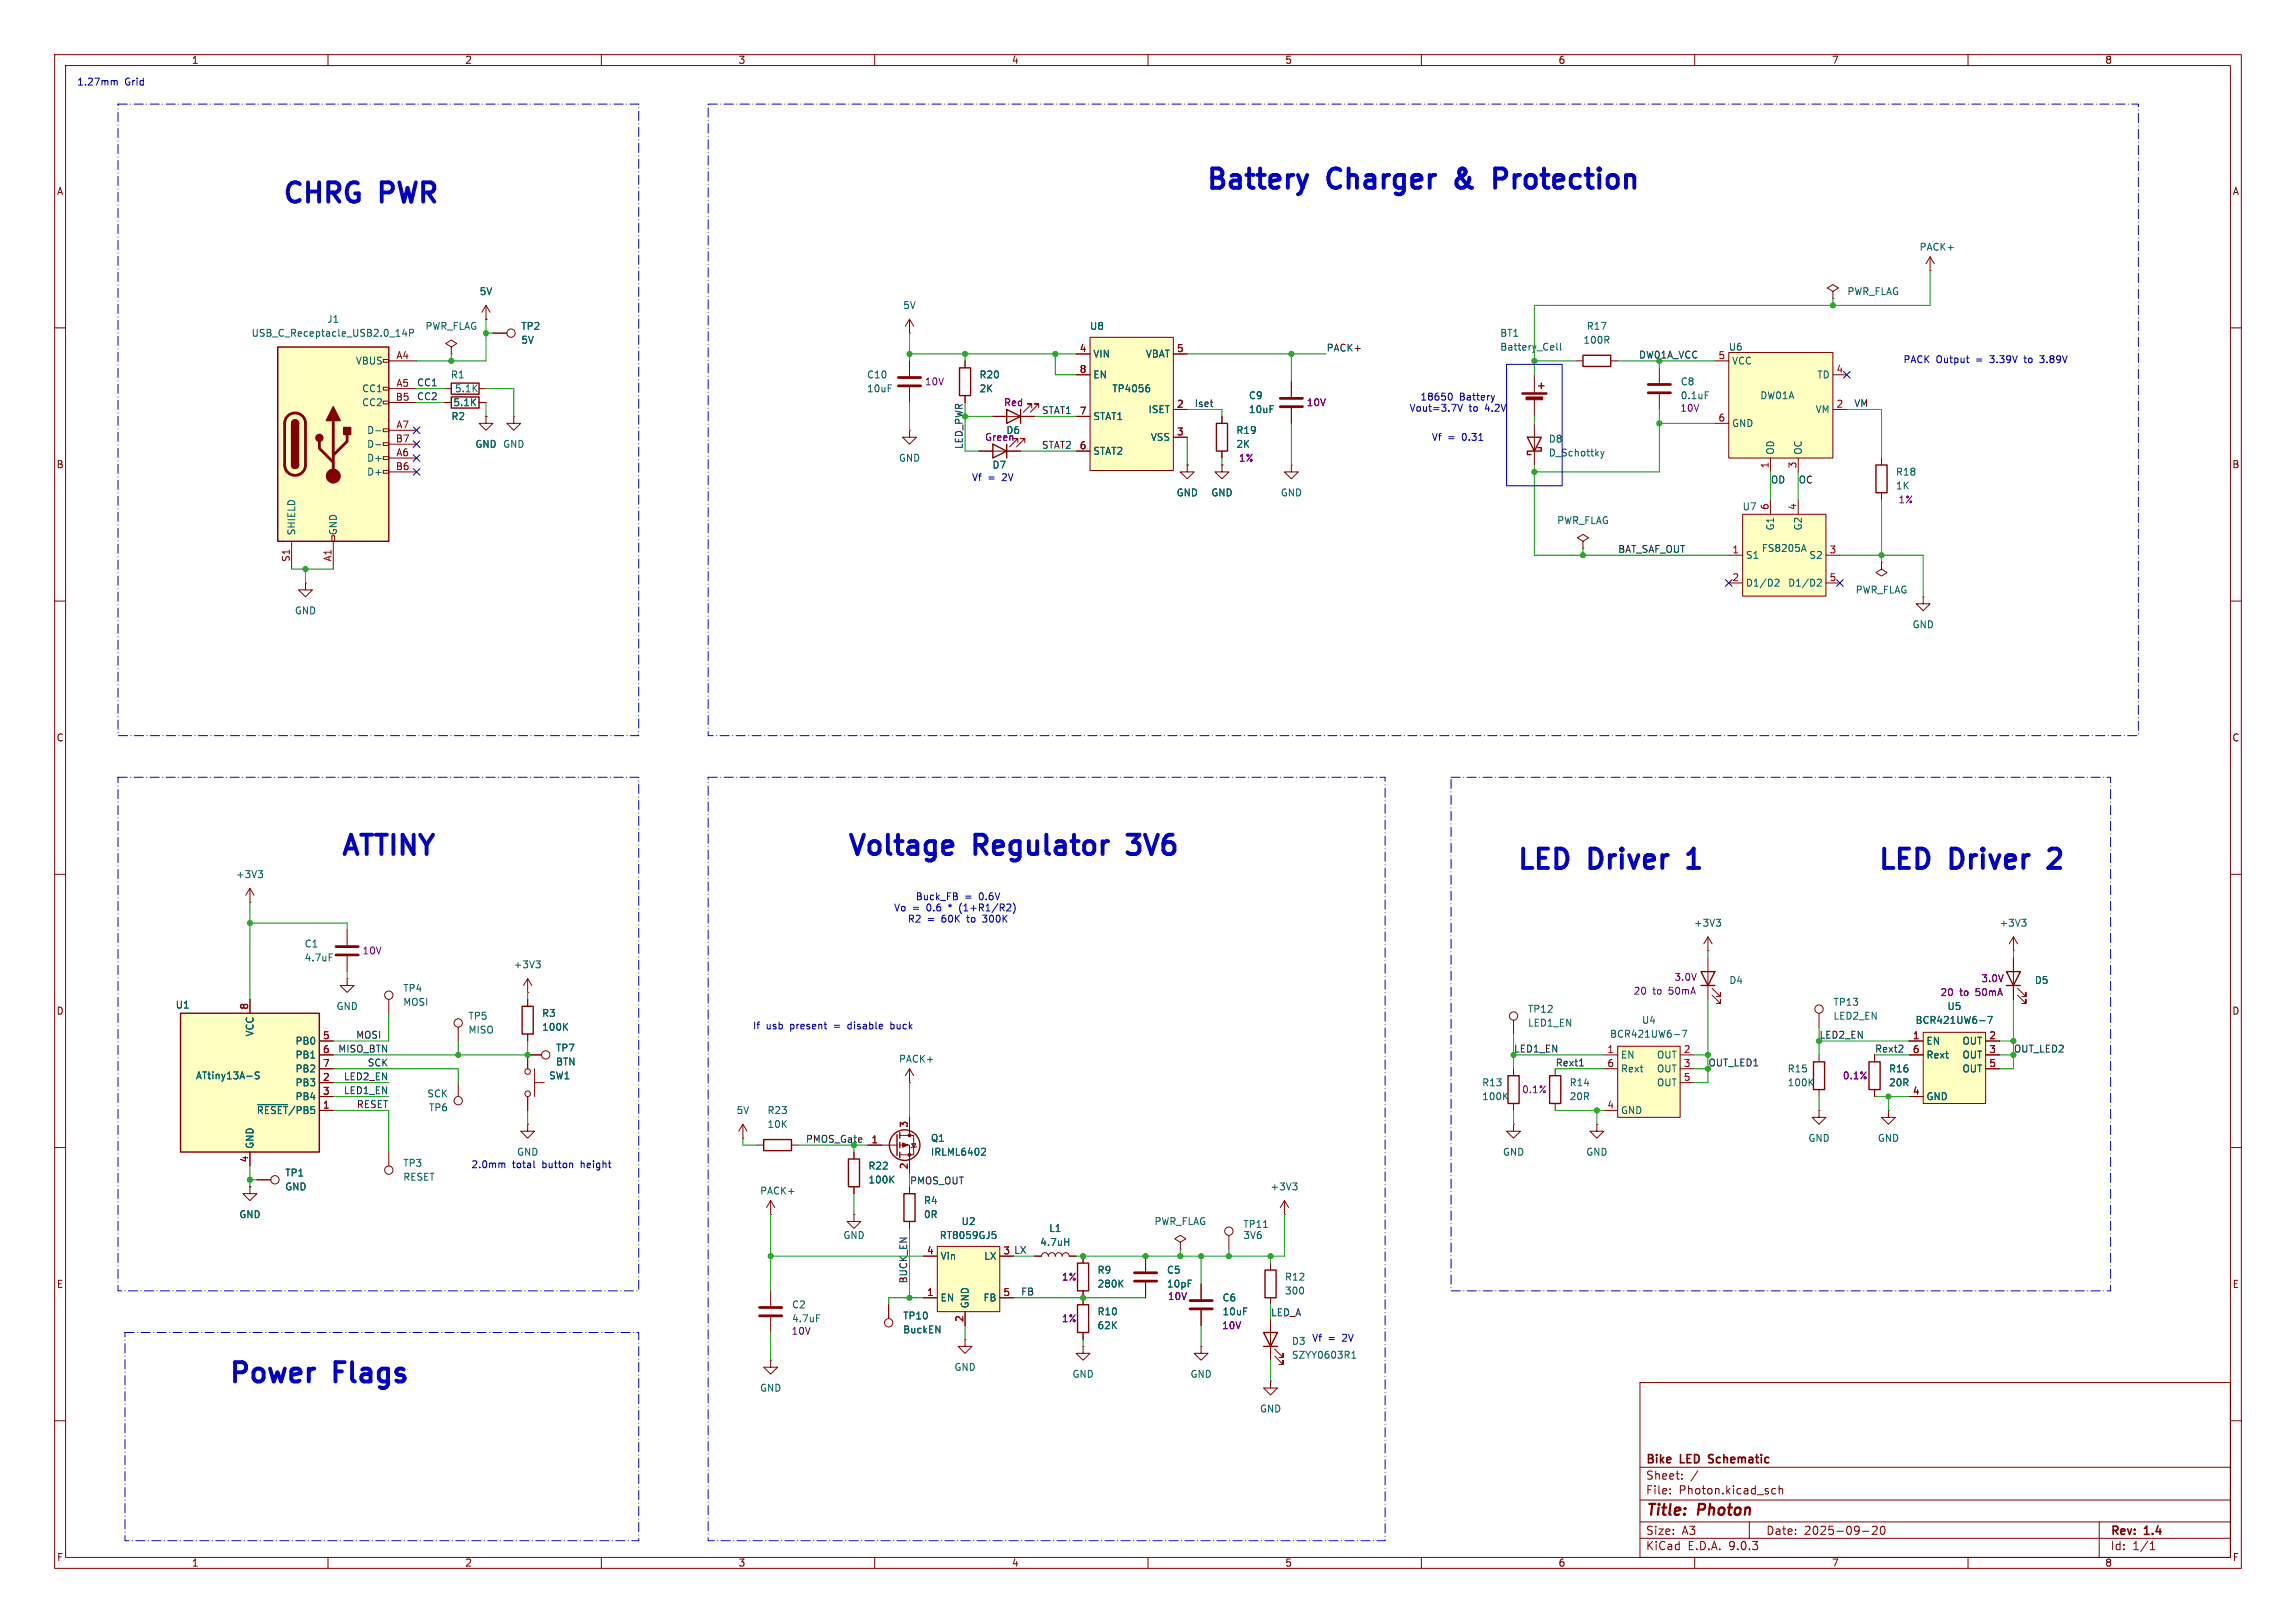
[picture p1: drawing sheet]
<svg xmlns="http://www.w3.org/2000/svg" width="420mm" height="297mm" viewBox="0 0 420 297" stroke-linecap="round" stroke-linejoin="round" font-family="sans-serif">
<defs><g id="words">
<g font-size="4.9" fill="#0000c2">
<text x="220.2" y="35.6">Battery</text>
<text x="243" y="35.6">Charger</text>
<text x="267.7" y="35.6">&amp;</text>
<text x="276.2" y="35.6">Protection</text>
<text x="51.3" y="38.1">CHRG</text>
<text x="69.7" y="38.1">PWR</text>
<text x="62" y="157.5">ATTINY</text>
<text x="154.6" y="157.5">Voltage</text>
<text x="178.3" y="157.5">Regulator</text>
<text x="207.9" y="157.5">3V6</text>
<text x="277.1" y="160.1">LED</text>
<text x="290.8" y="160.1">Driver</text>
<text x="310.2" y="160.1">1</text>
<text x="343.1" y="160.1">LED</text>
<text x="356.8" y="160.1">Driver</text>
<text x="376.3" y="160.1">2</text>
<text x="41.4" y="254">Power</text>
<text x="61.2" y="254">Flags</text>
</g>
<g font-size="2.8" fill="#840000">
<text x="301" y="277.9">Title:</text>
<text x="310.6" y="277.9">Photon</text>
</g>
<g font-size="2.1" fill="#840000">
<text x="301" y="268.2">Bike</text>
<text x="307.4" y="268.2">LED</text>
<text x="313.3" y="268.2">Schematic</text>
<text x="301" y="273.7">File:</text>
<text x="301" y="271">Sheet:</text>
<text x="307.1" y="273.7">Photon.kicad_sch</text>
<text x="301" y="281.1">Size:</text>
<text x="307.6" y="281.1">A3</text>
<text x="323" y="281.1">Date:</text>
<text x="330" y="281.1">2025-09-20</text>
<text x="386" y="281.3">Rev:</text>
<text x="392.4" y="281.3">1.4</text>
<text x="301" y="283.9">KiCad</text>
<text x="308.7" y="283.9">E.D.A.</text>
<text x="316.3" y="283.9">9.0.3</text>
<text x="386" y="283.9">Id:</text>
<text x="390.1" y="283.9">1/1</text>
</g>
<g font-size="1.8" fill="#840000">
<text x="35" y="11.9">1</text>
<text x="85" y="11.9">2</text>
<text x="135" y="11.9">3</text>
<text x="185" y="11.9">4</text>
<text x="235" y="11.9">5</text>
<text x="285" y="11.9">6</text>
<text x="335" y="11.9">7</text>
<text x="385" y="11.9">8</text>
<text x="10.3" y="35.9">A</text>
<text x="408.3" y="35.9">A</text>
<text x="10.3" y="85.9">B</text>
<text x="408.2" y="85.9">B</text>
<text x="10.3" y="135.9">C</text>
<text x="408.2" y="135.9">C</text>
<text x="10.3" y="185.9">D</text>
<text x="408.2" y="185.9">D</text>
<text x="10.3" y="235.9">E</text>
<text x="408.3" y="235.9">E</text>
<text x="10.3" y="285.9">F</text>
<text x="35" y="286.9">1</text>
<text x="85" y="286.9">2</text>
<text x="135" y="286.9">3</text>
<text x="185" y="286.9">4</text>
<text x="235" y="286.9">5</text>
<text x="285" y="286.9">6</text>
<text x="335" y="286.9">7</text>
<text x="385" y="286.9">8</text>
<text x="408.3" y="285.9">F</text>
</g>
<g font-size="1.8" fill="#0000c2">
<text x="14" y="15.9">1.27mm</text>
<text x="22.8" y="15.9">Grid</text>
<text x="348.1" y="66.7">PACK</text>
<text x="354.2" y="66.7">Output</text>
<text x="361.6" y="66.7">=</text>
<text x="364.3" y="66.7">3.39V</text>
<text x="370.8" y="66.7">to</text>
<text x="373.8" y="66.7">3.89V</text>
<text x="257.7" y="75.5">Vout=3.7V</text>
<text x="259.7" y="73.5">18650</text>
<text x="267" y="73.5">Battery</text>
<text x="268.7" y="75.5">to</text>
<text x="271.8" y="75.5">4.2V</text>
<text x="261.8" y="80.9">Vf</text>
<text x="264.8" y="80.9">=</text>
<text x="267.5" y="80.9">0.31</text>
<text x="177.7" y="88.2">Vf</text>
<text x="180.7" y="88.2">=</text>
<text x="183.4" y="88.2">2V</text>
<text x="163.5" y="167">Vo</text>
<text x="166.9" y="167">=</text>
<text x="167.4" y="164.9">Buck_FB</text>
<text x="169.6" y="167">0.6</text>
<text x="173.8" y="167">*</text>
<text x="175.9" y="167">(1+R1/R2)</text>
<text x="176.5" y="164.9">=</text>
<text x="179.2" y="164.9">0.6V</text>
<text x="166" y="169">R2</text>
<text x="169.6" y="169">=</text>
<text x="172.4" y="169">60K</text>
<text x="177.2" y="169">to</text>
<text x="180.3" y="169">300K</text>
<text x="137.6" y="188.6">If</text>
<text x="140.1" y="188.6">usb</text>
<text x="144.6" y="188.6">present</text>
<text x="152.8" y="188.6">=</text>
<text x="155.6" y="188.6">disable</text>
<text x="163.6" y="188.6">buck</text>
<text x="86.1" y="214">2.0mm</text>
<text x="93.7" y="214">total</text>
<text x="99.3" y="214">button</text>
<text x="106.5" y="214">height</text>
<text x="239.9" y="245.7">Vf</text>
<text x="242.9" y="245.7">=</text>
<text x="245.7" y="245.7">2V</text>
</g>
<g font-size="1.8" fill="#006464">
<text x="351" y="46.1">PACK+</text>
<text x="59.8" y="59.3">J1</text>
<text x="87.6" y="54.2">5V</text>
<text x="165.1" y="56.7">5V</text>
<text x="337.8" y="54.2">PWR_FLAG</text>
<text x="45.9" y="61.8">USB_C_Receptacle_USB2.0_14P</text>
<text x="77.7" y="60.6">PWR_FLAG</text>
<text x="95.3" y="60.6">TP2</text>
<text x="95.3" y="63.1">5V</text>
<text x="199.3" y="60.6">U8</text>
<text x="199.9" y="65.6">VIN</text>
<text x="209.5" y="65.6">VBAT</text>
<text x="274.3" y="61.8">BT1</text>
<text x="274.3" y="64.4">Battery_Cell</text>
<text x="289.5" y="63.1">100R</text>
<text x="290.2" y="60.6">R17</text>
<text x="316.1" y="64.4">U6</text>
<text x="65" y="66.9">VBUS</text>
<text x="66.2" y="72">CC1</text>
<text x="82.4" y="69.4">R1</text>
<text x="83.1" y="72">5.1K</text>
<text x="158.5" y="69.4">C10</text>
<text x="158.5" y="72">10uF</text>
<text x="179.1" y="72">2K</text>
<text x="179.1" y="69.4">R20</text>
<text x="199.9" y="69.4">EN</text>
<text x="203.4" y="72">TP4056</text>
<text x="307.3" y="70.7">C8</text>
<text x="316.7" y="66.9">VCC</text>
<text x="332.3" y="69.4">TD</text>
<text x="66.2" y="74.5">CC2</text>
<text x="82.5" y="77.1">R2</text>
<text x="82.8" y="74.5">5.1K</text>
<text x="199.9" y="77.1">STAT1</text>
<text x="210" y="75.8">ISET</text>
<text x="228.4" y="73.3">C9</text>
<text x="228.4" y="75.8">10uF</text>
<text x="307.3" y="73.3">0.1uF</text>
<text x="321.9" y="73.3">DW01A</text>
<text x="332" y="75.8">VM</text>
<text x="67.1" y="79.6">D-</text>
<text x="67.1" y="82.1">D-</text>
<text x="86.9" y="82.1">GND GND</text>
<text x="86.9" y="82.1">GND</text>
<text x="184" y="79.6">D6</text>
<text x="199.9" y="83.4">STAT2</text>
<text x="210.4" y="80.9">VSS</text>
<text x="226.1" y="82.1">2K</text>
<text x="226.1" y="79.6">R19</text>
<text x="283.2" y="81.2">D8</text>
<text x="283.2" y="83.7">D_Schottky</text>
<text x="316.7" y="78.3">GND</text>
<text x="324.7" y="83.3" transform="rotate(-90 324.7 83.3)">OD</text>
<text x="329.8" y="83.3" transform="rotate(-90 329.8 83.3)">OC</text>
<text x="67.1" y="84.7">D+</text>
<text x="67.1" y="87.2">D+</text>
<text x="164.3" y="84.7">GND</text>
<text x="181.5" y="86">D7</text>
<text x="346.7" y="89.8">1K</text>
<text x="346.7" y="87.2">R18</text>
<text x="215.1" y="91">GND</text>
<text x="221.5" y="91">GND</text>
<text x="234.2" y="91">GND</text>
<text x="318.7" y="93.6">U7</text>
<text x="54.2" y="98" transform="rotate(-90 54.2 98)">SHIELD</text>
<text x="61.8" y="98" transform="rotate(-90 61.8 98)">GND</text>
<text x="284.7" y="96.1">PWR_FLAG</text>
<text x="322.2" y="101.2">FS8205A</text>
<text x="324.7" y="97.2" transform="rotate(-90 324.7 97.2)">G1</text>
<text x="329.8" y="97.2" transform="rotate(-90 329.8 97.2)">G2</text>
<text x="319.3" y="102.5">S1</text>
<text x="319.3" y="107.5">D1/D2</text>
<text x="327" y="107.5">D1/D2</text>
<text x="330.9" y="102.5">S2</text>
<text x="53.8" y="112.6">GND</text>
<text x="339.4" y="108.8">PWR_FLAG</text>
<text x="349.8" y="115.2">GND</text>
<text x="43.1" y="160.9">+3V3</text>
<text x="55.6" y="173.6">C1</text>
<text x="309.8" y="169.8">+3V3</text>
<text x="365.7" y="169.8">+3V3</text>
<text x="55.6" y="176.1">4.7uF</text>
<text x="93.9" y="177.4">+3V3</text>
<text x="32" y="184.8">U1</text>
<text x="61.5" y="185">GND</text>
<text x="73.7" y="181.7">TP4</text>
<text x="73.7" y="184.3">MOSI</text>
<text x="279.4" y="185.5">TP12</text>
<text x="316.2" y="180.3">D4</text>
<text x="335.3" y="184.3">TP13</text>
<text x="356.1" y="185">U5</text>
<text x="372.1" y="180.3">D5</text>
<text x="46.6" y="189.8" transform="rotate(-90 46.6 189.8)">VCC</text>
<text x="54" y="191.4">PB0</text>
<text x="85.6" y="186.8">TP5</text>
<text x="85.6" y="189.3">MISO</text>
<text x="99.1" y="186.3">R3</text>
<text x="99.1" y="188.8">100K</text>
<text x="279.4" y="188.1">LED1_EN</text>
<text x="294.4" y="190.1">BCR421UW6-7</text>
<text x="300.3" y="187.6">U4</text>
<text x="335.3" y="186.8">LED2_EN</text>
<text x="350.3" y="187.6">BCR421UW6-7</text>
<text x="352.3" y="191.4">EN</text>
<text x="358.9" y="191.4">OUT</text>
<text x="35.7" y="197.7">ATtiny13A-S</text>
<text x="54" y="193.9">PB1</text>
<text x="54" y="196.4">PB2</text>
<text x="100.3" y="197.7">SW1</text>
<text x="101.6" y="192.6">TP7</text>
<text x="101.6" y="195.2">BTN</text>
<text x="164.3" y="194.7">PACK+</text>
<text x="296.4" y="193.9">EN</text>
<text x="296.4" y="196.4">Rext</text>
<text x="303" y="193.9">OUT</text>
<text x="303" y="196.4">OUT</text>
<text x="326.9" y="196.4">R15</text>
<text x="345.4" y="196.4">R16</text>
<text x="352.3" y="193.9">Rext</text>
<text x="358.9" y="193.9">OUT</text>
<text x="358.9" y="196.4">OUT</text>
<text x="54" y="199">PB3</text>
<text x="54" y="201.5">PB4</text>
<text x="78.1" y="201">SCK</text>
<text x="78.4" y="203.6">TP6</text>
<text x="271" y="201.5">100K</text>
<text x="271" y="199">R13</text>
<text x="287" y="199">R14</text>
<text x="287" y="201.5">20R</text>
<text x="303" y="199">OUT</text>
<text x="326.9" y="199">100K</text>
<text x="345.4" y="199">20R</text>
<text x="352.3" y="201.5">GND</text>
<text x="46.9" y="204.1">~{RESET}/PB5</text>
<text x="134.6" y="204.1">5V</text>
<text x="140.3" y="204.1">R23</text>
<text x="140.3" y="206.6">10K</text>
<text x="170.2" y="209.1">Q1</text>
<text x="296.4" y="204.1">GND</text>
<text x="330.7" y="209.1">GND</text>
<text x="343.4" y="209.1">GND</text>
<text x="46.6" y="210.3" transform="rotate(-90 46.6 210.3)">GND</text>
<text x="52.1" y="215.5">TP1</text>
<text x="73.7" y="213.7">TP3</text>
<text x="94.5" y="211.7">GND</text>
<text x="158.8" y="214.2">R22</text>
<text x="170.2" y="211.7">IRLML6402</text>
<text x="274.8" y="211.7">GND</text>
<text x="290.1" y="211.7">GND</text>
<text x="52.1" y="218">GND</text>
<text x="73.7" y="216.3">RESET</text>
<text x="138.9" y="218.8">PACK+</text>
<text x="158.8" y="216.8">100K</text>
<text x="168.9" y="220.6">R4</text>
<text x="232.3" y="218">+3V3</text>
<text x="43.7" y="223.1">GND</text>
<text x="154.2" y="226.9">GND</text>
<text x="168.9" y="223.1">0R</text>
<text x="171.8" y="226.9">RT8059GJ5</text>
<text x="175.8" y="224.4">U2</text>
<text x="191.8" y="225.7">L1</text>
<text x="211.1" y="224.4">PWR_FLAG</text>
<text x="227.3" y="224.9">TP11</text>
<text x="227.3" y="226.9">3V6</text>
<text x="172" y="230.7">Vin</text>
<text x="179.9" y="230.7">LX</text>
<text x="190.2" y="228.2">4.7uH</text>
<text x="200.7" y="233.3">R9</text>
<text x="213.4" y="233.3">C5</text>
<text x="144.8" y="239.6">C2</text>
<text x="172" y="238.4">EN</text>
<text x="177.4" y="239.5" transform="rotate(-90 177.4 239.5)">GND</text>
<text x="179.8" y="238.4">FB</text>
<text x="200.7" y="235.8">280K</text>
<text x="213.4" y="235.8">10pF</text>
<text x="223.5" y="238.4">C6</text>
<text x="235" y="237.1">300</text>
<text x="235" y="234.5">R12</text>
<text x="144.8" y="242.2">4.7uF</text>
<text x="165.1" y="241.7">TP10</text>
<text x="165.1" y="244.2">BuckEN</text>
<text x="200.7" y="240.9">R10</text>
<text x="200.7" y="243.4">62K</text>
<text x="223.5" y="240.9">10uF</text>
<text x="174.5" y="251.1">GND</text>
<text x="236.2" y="246.3">D3</text>
<text x="236.2" y="248.8">SZYY0603R1</text>
<text x="138.9" y="254.9">GND</text>
<text x="196.1" y="252.3">GND</text>
<text x="217.7" y="252.3">GND</text>
<text x="230.4" y="258.7">GND</text>
</g>
<g font-size="1.8" fill="#a90000">
<text x="72.4" y="65.8">A4</text>
<text x="197.4" y="64.5">4</text>
<text x="215.2" y="64.5">5</text>
<text x="314.3" y="65.8">5</text>
<text x="72.4" y="70.9">A5</text>
<text x="197.4" y="68.3">8</text>
<text x="335.8" y="68.3">4</text>
<text x="72.3" y="73.4">B5</text>
<text x="197.4" y="75.9">7</text>
<text x="215.2" y="74.7">2</text>
<text x="314.3" y="77.2">6</text>
<text x="335.8" y="74.7">2</text>
<text x="72.3" y="81">B7</text>
<text x="72.4" y="78.5">A7</text>
<text x="72.4" y="83.6">A6</text>
<text x="197.4" y="82.3">6</text>
<text x="215.2" y="79.8">3</text>
<text x="72.3" y="86.1">B6</text>
<text x="323.6" y="85.8" transform="rotate(-90 323.6 85.8)">1</text>
<text x="328.7" y="85.8" transform="rotate(-90 328.7 85.8)">3</text>
<text x="323.6" y="93.4" transform="rotate(-90 323.6 93.4)">6</text>
<text x="328.7" y="93.4" transform="rotate(-90 328.7 93.4)">4</text>
<text x="316.8" y="101.3">1</text>
<text x="334.6" y="101.3">3</text>
<text x="53.1" y="102.9" transform="rotate(-90 53.1 102.9)">S1</text>
<text x="60.7" y="102.9" transform="rotate(-90 60.7 102.9)">A1</text>
<text x="316.8" y="106.4">2</text>
<text x="334.6" y="106.4">5</text>
<text x="45.5" y="184.9" transform="rotate(-90 45.5 184.9)">8</text>
<text x="59" y="190.2">5</text>
<text x="349.8" y="190.2">1</text>
<text x="363.8" y="190.2">2</text>
<text x="59" y="192.8">6</text>
<text x="59" y="195.3">7</text>
<text x="59" y="197.9">2</text>
<text x="293.9" y="192.8">1</text>
<text x="293.9" y="195.3">6</text>
<text x="307.9" y="192.8">2</text>
<text x="307.9" y="195.3">3</text>
<text x="307.9" y="197.9">5</text>
<text x="349.8" y="192.8">6</text>
<text x="363.8" y="192.8">3</text>
<text x="363.8" y="195.3">5</text>
<text x="59" y="200.4">3</text>
<text x="59" y="202.9">1</text>
<text x="293.9" y="202.9">4</text>
<text x="349.8" y="200.4">4</text>
<text x="159.3" y="209.3">1</text>
<text x="166.1" y="206.4" transform="rotate(-90 166.1 206.4)">3</text>
<text x="45.5" y="212.8" transform="rotate(-90 45.5 212.8)">4</text>
<text x="166.1" y="214.1" transform="rotate(-90 166.1 214.1)">2</text>
<text x="169.5" y="229.6">4</text>
<text x="183.4" y="229.6">3</text>
<text x="169.5" y="237.2">1</text>
<text x="183.4" y="237.2">5</text>
<text x="176.3" y="242" transform="rotate(-90 176.3 242)">2</text>
</g>
<g font-size="1.8" fill="#0f0f0f">
<text x="242.6" y="64.4">PACK+</text>
<text x="76.2" y="70.8">CC1</text>
<text x="76.2" y="73.3">CC2</text>
<text x="190.5" y="75.9">STAT1</text>
<text x="218.4" y="74.6">Iset</text>
<text x="339.1" y="74.6">VM</text>
<text x="190.5" y="82.2">STAT2</text>
<text x="323.8" y="88.6">OD</text>
<text x="328.9" y="88.6">OC</text>
<text x="295.9" y="101.3">BAT_SAF_OUT</text>
<text x="65.1" y="190.2">MOSI</text>
<text x="61.8" y="192.7">MISO_BTN</text>
<text x="62.8" y="197.8">LED2_EN</text>
<text x="67.2" y="195.2">SCK</text>
<text x="284.5" y="195.2">Rext1</text>
<text x="342.9" y="192.7">Rext2</text>
<text x="62.8" y="200.3">LED1_EN</text>
<text x="65.2" y="202.9">RESET</text>
<text x="166.4" y="216.8">PMOS_OUT</text>
<text x="183.4" y="229.6">3 LX</text>
<text x="166" y="234.9" transform="rotate(-90 166 234.9)">BUCK_EN</text>
<text x="186.7" y="237.1">FB</text>
<text x="232.4" y="241">LED_A</text>
</g>
<g font-size="1.8" fill="#009600">
<text x="299.7" y="65.7">DW01A_VCC</text>
<text x="176.2" y="82.3" transform="rotate(-90 176.2 82.3)">LED_PWR</text>
<text x="332.7" y="190.2">LED2_EN</text>
<text x="276.9" y="192.7">LED1_EN</text>
<text x="312.4" y="195.2">OUT_LED1</text>
<text x="368.3" y="192.7">OUT_LED2</text>
<text x="147.3" y="209.2">PMOS_Gate</text>
</g>
<g font-size="1.8" fill="#840084">
<text x="169.1" y="70.7">10V</text>
<text x="183.6" y="74.5">Red</text>
<text x="238.9" y="74.5">10V</text>
<text x="307.3" y="75.5">10V</text>
<text x="180.1" y="80.9">Green</text>
<text x="226.5" y="84.7">1%</text>
<text x="347.2" y="92.3">1%</text>
<text x="66.2" y="174.9">10V</text>
<text x="306.2" y="179.7">3.0V</text>
<text x="362.3" y="179.9">3.0V</text>
<text x="298.7" y="182.2">20</text>
<text x="302.3" y="182.2">to</text>
<text x="305.4" y="182.2">50mA</text>
<text x="354.9" y="182.5">20</text>
<text x="358.5" y="182.5">to</text>
<text x="361.5" y="182.5">50mA</text>
<text x="337" y="197.7">0.1%</text>
<text x="278.3" y="200.3">0.1%</text>
<text x="194.1" y="234.5">1%</text>
<text x="213.5" y="238.1">10V</text>
<text x="144.7" y="244.4">10V</text>
<text x="194.1" y="242.2">1%</text>
<text x="223.4" y="243.4">10V</text>
</g>
</g></defs>
<g fill="none" stroke="#840000" stroke-width=".18">
<path d="M10 10h400v277h-400zM12 12h396v273h-396zM60 10v2M110 10v2M160 10v2M210 10v2M260 10v2M310 10v2M360 10v2M335.3 53.3l1-.6-1-.6-1 .6 1 .6v1.3M335.3 54.6h.1M10 60h2"/>
<path d="M408 60h2M10 110h2M408 110h2M10 160h2M408 160h2M10 210h2M408 210h2M300 253h108v32h-108zM10 260h2M300 278.5h108M300 274.5h108M300 268.5h108"/>
<path d="M305.5 273.2v.2M305.5 272.5v.1M307.7 270.5v.2M307.7 269.8v.1M310.6 269.1l-1.3 1.9M320 278.5v3M324.1 273.1l.3 .3 .4-.1M324.8 272.5l-.4-.1-.3 .3M325.4 272.5l.3-.1 .3 .1 .1 .9M325.4 271.9v1.5M342.5 279.4l.6-.1 .2 .1 .1 .3-1 1.1h1M344.1 279.4l.2-.1a.8 .8 0 0 1 .5 .7 .8 .8 0 0 1-.5 .8l-.2-.2-.2-.4z"/>
<path d="M384 278.5v6.5M408 260h2M60 285v2M110 285v2M160 285v2M210 285v2M260 285v2M300 281.5h108M310 285v2M340.7 280.2h1.2M360 285v2M393.3 283.6h.9"/>
<path d="M393.3 282.5l.4-.4v1.5"/>
</g>
<path d="M312.5 267.6l.3 .1M312.6 266.3v.5" fill="none" stroke="#840000" stroke-width=".3"/>
<path d="M33 185.4h25.4v25.4h-25.4z" fill="#ffffc2"/>
<path d="M33 185.4h25.4v25.4h-25.4zM197.1 238.8h2v5h-2zM197.1 231.1h2v5.1h-2zM231.4 232.4h2v5.1h-2z" fill="none" stroke="#840000" stroke-width=".25"/>
<g fill="none" stroke="#840000" stroke-width=".18">
<path d="M55.9 106.7v1.3h1.2l-1.2 1.2-1.3-1.2h1.3M55.9 106.7h.1M45.7 182.9v2.5M58.4 190.5h2.6M58.4 193h2.6M58.4 195.6h2.6M58.4 198.1h2.6M45.7 210.8v2.6M58.4 200.7h2.6M58.4 203.2h2.6M198.1 229.9v1.2M198.1 236.2v2.6"/>
<path d="M209.5 229.9v2.8M209.5 234.7v2.8M219.7 234.9v2.8M219.7 239.8v2.8M232.4 231.1v1.3M232.4 237.5v1.3M198.1 243.8v1.3"/>
</g>
<path d="M47.4 196.2h-.5l-.2 .1v.3l.6 .3 .1 .3-.2 .2h-.5M47.1 202.2h5.5M204.9 234.8l.5 .7M205.4 234.3l-.7 .7" fill="none" stroke="#006464" stroke-width=".18"/>
<path d="M207.5 234.4h4.1M207.5 232.9h4.1M217.7 239.5h4M217.7 238h4" fill="none" stroke="#840000" stroke-width=".51"/>
<path d="M50.8 63.5h20.3v35.6h-20.3z" fill="#ffffc2"/>
<g fill="none" stroke="#840000" stroke-width=".18">
<path d="M88.9 58.4h.1M88.9 55.9l-.8 1.3M88.9 55.9l.8 1.3M88.9 55.9v2.5M70.1 65.8h1v.5h-1zM70.1 70.9h1v.5h-1zM70.1 73.4h1v.5h-1zM70.1 78.5h1v.5h-1zM71.1 66h5.1M71.1 71.1h5.1M71.1 73.7h5.1M71.1 78.7h5.1"/>
<path d="M81.3 71.1h1.2M81.3 73.7h1.2M82.5 63.5l1.1-.6-1.1-.7-1 .7 1 .6v1.3M82.5 64.8h.1M87.6 71.1h1.3M87.6 73.7h1.3M88.9 76.2v1.3h1.3l-1.3 1.2-1.3-1.2h1.3M88.9 76.2h.1M90.2 61h2.5M94 76.2v1.3h1.2l-1.2 1.2-1.3-1.2h1.3M94 76.2h.1M53.3 99.1v5"/>
<path d="M60.7 98h.5v1.1h-.5zM61 99.1v5M70.1 81h1v.5h-1zM70.1 83.6h1v.5h-1zM70.1 86.1h1v.5h-1zM71.1 81.3h5.1M71.1 83.8h5.1M71.1 86.4h5.1M135.9 208.3h.1M135.9 205.7l-.8 1.3M135.9 205.7l.8 1.3M135.9 205.7v2.6"/>
<path d="M138.4 209.6h1.3M144.8 209.6h1.2M156.2 210.8v1.3M156.2 217.2v1.2M141 248.9v1.3h1.2l-1.2 1.3-1.3-1.3h1.3M141 248.9h.1M198.1 246.4v1.2h1.3l-1.3 1.3-1.3-1.3h1.3M198.1 246.4h.1M219.7 246.4v1.2h1.3l-1.3 1.3-1.3-1.3h1.3M219.7 246.4h.1M232.4 252.7v1.3h1.3l-1.3 1.3-1.3-1.3h1.3M232.4 252.7h.1"/>
<path d="M232.4 241.3v7.6M233.2 248.2l1.5 1.5v-.8v.8h-.8M233.2 246.9l1.5 1.5v-.8v.8h-.8"/>
<circle cx="93.5" cy="61" r=".76"/>
</g>
<path d="M50.8 63.5h20.3v35.6h-20.3zM53.3 77.5a.64 .64 0 0 1 .7-.7 .64 .64 0 0 1 .6 .7M82.5 70.1h5.1v2h-5.1zM82.5 72.6h5.1v2.1h-5.1zM53.3 85.1a.64 .64 0 0 0 .7 .6 .64 .64 0 0 0 .6-.6M139.7 208.5h5.1v2.1h-5.1zM155.2 212.1h2v5.1h-2zM231.1 243.8h2.6l-1.3 2.6zM231.1 246.4h2.6" fill="none" stroke="#840000" stroke-width=".25"/>
<path d="M52.6 76.1a1.9 1.9 0 0 1 2.1-.4 1.9 1.9 0 0 1 1.2 1.8v7.6a1.91 1.91 0 0 1-1.9 1.9 1.91 1.91 0 0 1-1.9-1.9v-7.8l.1-.6zM61 77v10.1M63.5 79.5v1.3l-2.5 2.5M58.4 80.8v1.2l2.6 2.6" fill="none" stroke="#840000" stroke-width=".51"/>
<g fill="#840000" stroke="#840000" stroke-width=".25">
<path d="M53.3 77.5h1.3v7.6h-1.3z"/>
<path d="M53.5 77a.64 .64 0 0 1 .7-.1 .64 .64 0 0 1 .4 .6h-1.3z"/>
<path d="M53.3 85.1h1.3a.64 .64 0 0 1-.6 .6 .64 .64 0 0 1-.7-.6z"/>
<path d="M61 74.4l1.2 2.6h-2.5z"/>
<path d="M62.9 78.2h1.2v1.3h-1.2z"/>
<circle cx="58.4" cy="80.1" r=".63"/>
</g>
<circle cx="61" cy="87.1" r="1.27" fill="#840000" stroke="#840000" stroke-width=".18"/>
<path d="M68.7 78.8h1M74 60.2l-.3 .9h.7M74.3 60.7v.8M74.9 60.9h.6l.2-.2-.1-.3-.7-.1v1.2M68.7 81.4h1M163 215.8l.5 .7M163.5 215.2l-.7 .7M247.3 248.5h.7M247.3 247.6l.3-.3v1.2" fill="none" stroke="#006464" stroke-width=".18"/>
<path d="M171.4 228.1h11.5v11.9h-11.5z" fill="#ffffc2"/>
<g fill="none" stroke="#840000" stroke-width=".18">
<path d="M280.7 68.6v3.3M280.7 72.9v3.3M280.7 77.5v7.6M303.5 67.3v2.8M303.5 72.1v2.8M236.2 85.1v1.3h1.3l-1.3 1.2-1.3-1.2h1.3M236.2 85.1h.1M289.6 99.1l1-.7-1-.6-1.1 .6 1.1 .7v1.2M289.6 100.3h.1M45.7 217.2v1.2h1.3l-1.3 1.3-1.3-1.3h1.3M45.7 217.2h.1M141 219.7v2.5"/>
<path d="M141 219.7l-.8 1.3M141 219.7l.7 1.3M158.7 209.6h5.4M164.6 207.8h2.5v3.5h-2.5M164.6 209.6h1.8v5M166.4 204.5v3.3M166.4 217.2v1.2M166.8 209.3h.7l-.4 .6zM167.6 209.8l-.1 .1h-.7l-.2 .2M234.9 219.7l-.7 1.3M234.9 219.7l.8 1.3M234.9 219.7v2.5"/>
<path d="M141 222.2h.1M141 236.2v2.8M156.2 222.2v1.3h1.3l-1.3 1.3-1.3-1.3h1.3M156.2 222.2h.1M162.6 238.8v2.5M166.4 223.5v1.3M168.9 229.9h2.5M168.9 237.5h2.5M171.4 228.1h11.5v11.9h-11.5zM182.9 229.9h2.5M182.9 237.5h2.5M215.9 227.3l1-.6-1-.6-1 .6 1 .6v1.3"/>
<path d="M215.9 228.6h.1M234.9 222.2h.1M141 241v2.8M176.5 245.1v1.3h1.3l-1.3 1.2-1.2-1.2h1.2M176.5 245.1h.1M176.5 240v2.6"/>
<circle cx="162.6" cy="242.1" r=".76"/>
</g>
<path d="M284.8 62.8v1.1l.2 .2M285.4 62.8v1.1l.2 .2M311.9 71.7h.6M292.8 82.6l.3 .8M293.1 83.4l-.3 .5M293.4 82.6l-.3 .8M179.7 210.1l.4 .1 .2 .3-.8 .9h.8M236.5 216.5h.7l-.4 .5M237 217l.2 .2v.3l-.2 .2M181.5 225.4h.6M181.6 225.9h.3l.3 .2-.1 .5h-.5M149.4 240.6h.6" fill="none" stroke="#006464" stroke-width=".18"/>
<g fill="none" stroke="#840000" stroke-width=".25">
<path d="M281.4 70.6h1M281.9 70.1v1M279.4 80h2.5l-1.2 2.6zM281.3 81.9h.6v.7h-2.5v.6h.6M164.1 207.6v3.9M164.6 207.3v1M164.6 209v1.1M164.6 210.8v1M165.4 218.4h2v5.1h-2z"/>
<circle cx="165.5" cy="209.5" r="2.79"/>
</g>
<g fill="#840000" stroke="#840000" stroke-width=".18">
<path d="M165.1 209.2l1 .4-1 .3z"/>
<path d="M278.4 71.9h4.6v.2h-4.6z"/>
<path d="M279.1 72.6h3.1v.6h-3.1z"/>
<circle cx="166.4" cy="207.8" r=".25"/>
<circle cx="166.4" cy="211.3" r=".25"/>
</g>
<path d="M301.5 71.9h4.1M301.5 70.4h4.1M138.9 239.3h4.1M138.9 240.8h4.1" fill="none" stroke="#840000" stroke-width=".51"/>
<path d="M316.2 64.5h19.1v19.3h-19.1z" fill="#ffffc2"/>
<g fill="none" stroke="#840000" stroke-width=".18">
<path d="M166.4 66v2.8M166.4 70.9v2.8M236.2 69.9v2.7M236.2 74.7v2.8M288.3 66h1.3M294.6 66h1.3M313.7 66h2.5M313.7 77.5h2.5M316.2 64.5h19.1v19.3h-19.1zM335.3 68.6h2.5M335.3 74.9h2.5M323.8 83.8v2.6"/>
<path d="M328.9 83.8v2.6"/>
</g>
<path d="M289.6 65h5v2.1h-5z" fill="none" stroke="#840000" stroke-width=".25"/>
<path d="M164.3 70.6h4.1M164.3 69.1h4.1M234.2 74.4h4.1M234.2 72.9h4.1" fill="none" stroke="#840000" stroke-width=".51"/>
<path d="M199.4 61.7h15.2v24.4h-15.2z" fill="#ffffc2"/>
<path d="M196.8 64.8h2.6M196.8 68.6h2.6M196.8 76.2h2.6M199.4 61.7h15.2v24.4h-15.2zM214.6 64.8h2.6M214.6 74.9h2.6M196.8 82.6h2.6M214.6 80h2.6M292.1 205.7v1.3h1.3l-1.3 1.3-1.3-1.3h1.3M292.1 205.7h.1" fill="none" stroke="#840000" stroke-width=".18"/>
<path d="M209.9 70.4h.3M210.1 70.9l.2 .3v.3l-.2 .2" fill="none" stroke="#006464" stroke-width=".18"/>
<path d="M295.9 191.5h11.4v13h-11.4z" fill="#ffffc2"/>
<g fill="none" stroke="#840000" stroke-width=".18">
<path d="M166.4 58.4l-.8 1.3M166.4 58.4l.7 1.3M166.4 58.4v2.6M166.4 61h.1M312.4 174h.1M312.4 171.5v2.5M312.4 175.3v7.6M312.4 171.5l-.7 1.2M312.4 171.5l.8 1.2M368.3 174h.1M368.3 171.5v2.5M368.3 175.3v7.6"/>
<path d="M368.3 171.5l-.8 1.2M368.3 171.5l.8 1.2M276.9 186.7v2.5M276.9 195.6v1.3M284.5 195.6v1.3M293.4 193h2.5M293.4 195.6h2.5M295.9 191.5h11.4v13h-11.4zM307.3 193h2.6M307.3 195.6h2.6M307.3 198.1h2.6M313.2 182.1l1.5 1.5v-.7v.7h-.8"/>
<path d="M313.2 180.8l1.5 1.6v-.8v.8h-.8M369.1 182.1l1.5 1.5v-.7v.7h-.8M369.1 180.8l1.5 1.6v-.8v.8h-.8M276.9 205.7v1.3h1.2l-1.2 1.3-1.3-1.3h1.3M276.9 205.7h.1M276.9 201.9v1.3M284.5 201.9v1.3M293.4 203.2h2.5M345.4 203.2v1.3h1.3l-1.3 1.2-1.2-1.2h1.2M345.4 203.2h.1"/>
<circle cx="276.9" cy="185.9" r=".76"/>
</g>
<path d="M313.9 168.2h.8l-.4 .5M314.5 168.7l.2 .2v.3l-.2 .3M369.8 168.2h.8l-.4 .5M370.4 168.7l.2 .2v.3l-.2 .3M275.8 200l-.7 .7M306.3 189.3h.9M307.7 188.5h.8l-.5 1.3M275.2 200.5l.6 .7" fill="none" stroke="#006464" stroke-width=".18"/>
<path d="M311.1 177.8h2.6l-1.3 2.5zM367 177.8h2.6l-1.3 2.5zM275.8 196.9h2.1v5h-2.1zM283.5 196.9h2v5h-2zM311.1 180.3h2.6M367 180.3h2.6" fill="none" stroke="#840000" stroke-width=".25"/>
<path d="M351.8 188.9h11.4v13h-11.4z" fill="#ffffc2"/>
<g fill="none" stroke="#840000" stroke-width=".18">
<path d="M166.4 78.7v1.3h1.2l-1.2 1.3-1.3-1.3h1.3M166.4 78.7h.1M351.8 109.2v1.3h1.3l-1.3 1.3-1.3-1.3h1.3M351.8 109.2h.1M166.4 198.1h.1M166.4 195.6l-.8 1.3M166.4 195.6l.7 1.3M166.4 195.6v2.5M332.7 185.4v2.6M332.7 193v1.3M332.7 199.4v1.3M342.9 193v1.3"/>
<path d="M342.9 199.4v1.3M349.2 190.5h2.6M349.2 193h2.6M351.8 188.9h11.4v13h-11.4zM363.2 190.5h2.6M363.2 193h2.6M363.2 195.6h2.6M332.7 203.2v1.3h1.3l-1.3 1.2-1.2-1.2h1.2M332.7 203.2h.1M349.2 200.7h2.6M189.2 229.9h1.3a.64 .64 0 0 1 .6-.7 .64 .64 0 0 1 .7 .7 .64 .64 0 0 1 .6-.7 .64 .64 0 0 1 .6 .7 .64 .64 0 0 1 .7-.7 .64 .64 0 0 1 .6 .7 .64 .64 0 0 1 .6-.7 .64 .64 0 0 1 .7 .7h1.2M224.8 226.1v2.5"/>
<circle cx="332.7" cy="184.7" r=".76"/>
<circle cx="224.8" cy="225.3" r=".76"/>
</g>
<path d="M331.1 198l.6 .7M331.7 197.4l-.8 .8M362.1 186.8h1M363.6 186h.8l-.5 1.3M194.8 227.2h.7M195.5 226.6v1.3M231.1 224.6h.8" fill="none" stroke="#006464" stroke-width=".18"/>
<path d="M331.7 194.3h2.1v5.1h-2.1zM341.9 194.3h2v5.1h-2z" fill="none" stroke="#840000" stroke-width=".25"/>
<path d="M318.8 94.1h15.2v15h-15.2z" fill="#ffffc2"/>
<g fill="none" stroke="#840000" stroke-width=".18">
<path d="M88.9 58.4h.1M353.1 49.5h.1M353.1 47l-.8 1.3M353.1 47l.7 1.3M353.1 47v2.5M81.3 73.7h1.2M87.6 73.7h1.3M88.9 76.2h.1M90.2 61h2.5M176.5 66v1.3M176.5 72.4v1.3M181.6 76.2h7.6"/>
<path d="M188.7 74.7v-.8h-.7h.7l-1.5 1.5M190 74.7v-.8h-.8h.8l-1.5 1.5M196.8 76.2h2.6M196.8 64.8h2.6M196.8 68.6h2.6M214.6 64.8h2.6M214.6 74.9h2.6M223.5 76.2v1.3M236.2 69.9v2.7M236.2 74.7v2.8M179.1 82.6h7.6M186.2 81v-.7h-.8h.8l-1.5 1.5"/>
<path d="M187.5 81v-.7h-.8h.8l-1.6 1.5M196.8 82.6h2.6M214.6 80h2.6M217.2 85.1v1.3h1.2l-1.2 1.2-1.3-1.2h1.3M217.2 85.1h.1M223.5 85.1v1.3h1.3l-1.3 1.2-1.3-1.2h1.3M223.5 85.1h.1M223.5 82.6v1.2M318.8 94.1h15.2v15h-15.2zM323.8 91.4v2.6M328.9 91.4v2.6M344.2 83.8v1.3"/>
<path d="M344.2 90.2v1.2M316.2 101.6h2.6M316.2 106.7h2.6M334 101.6h2.5M334 106.7h2.5M344.2 102.9v1.2l1 .7-1 .6-1-.6 1-.7M344.2 102.9h.1M45.7 165.1h.1M45.7 162.6l-.7 1.2M45.7 162.6l.8 1.2M45.7 162.6v2.5M63.5 179.1v1.2h1.3l-1.3 1.3-1.3-1.3h1.3"/>
<path d="M63.5 179.1h.1M63.5 170.2v2.8M63.5 175v2.8M96.5 179.1v2.5M96.5 179.1l-.7 1.2M96.5 179.1l.8 1.2M368.3 175.3v2.5M45.7 182.9v2.5M58.4 198.1h2.6M58.4 193h2.6M58.4 190.5h2.6M58.4 195.6h2.6"/>
<path d="M71.1 182.9v2.5M83.8 188v2.5M83.8 198.1v2.6M96.5 181.6h.1M96.5 182.9v1.3M96.5 189.2v1.3M97.8 198.1h1.8M97.8 195.6v5.1M99.1 193h-2.6v2.6M342.9 193v1.3M342.9 199.4v1.3M349.2 193h2.6"/>
<path d="M349.2 190.5h2.6M363.2 193h2.6M363.2 190.5h2.6M363.2 195.6h2.6M368.3 180.3v2.6M45.7 217.2h.1M45.7 210.8v2.6M47 215.9h2.5M58.4 200.7h2.6M58.4 203.2h2.6M71.1 210.8v2.6M96.5 205.7v1.3h1.3l-1.3 1.3-1.3-1.3h1.3"/>
<path d="M96.5 205.7h.1M96.5 200.7v2.5M156.2 210.8v1.3M156.2 217.2v1.2M158.7 209.6h2.6M166.4 204.5v2.5M166.4 212.1v2.5M166.4 217.2v1.2M349.2 200.7h2.6M162.6 238.8v2.5M166.4 223.5v1.3M168.9 229.9h2.5"/>
<path d="M168.9 237.5h2.5M182.9 229.9h2.5M182.9 237.5h2.5M189.2 229.9h1.3M195.6 229.9h1.2M198.1 229.9v1.2M198.1 236.2v2.6M209.5 229.9v2.8M209.5 234.7v2.8M219.7 234.9v2.8M219.7 239.8v2.8M176.5 240v2.6"/>
<path d="M198.1 243.8v1.3"/>
<circle cx="71.1" cy="182.1" r=".76"/>
<circle cx="83.8" cy="187.2" r=".76"/>
<circle cx="96.5" cy="196.1" r=".51"/>
<circle cx="99.8" cy="193" r=".76"/>
<circle cx="50.3" cy="215.9" r=".76"/>
<circle cx="71.1" cy="214.1" r=".76"/>
<circle cx="83.8" cy="201.4" r=".76"/>
<circle cx="96.5" cy="200.2" r=".51"/>
</g>
<g fill="none" stroke="#006464" stroke-width=".18">
<path d="M209.9 70.4h.3M210.1 70.9l.2 .3v.3l-.2 .2M330 99.6l.4 1.3M324.8 106.1l.4-.1 .2 .4-.8 .9h.8M329.7 100.5h.6M332.5 106.1l.4-.1 .3 .4-.8 .9h.8M47.2 159.3h.8l-.4 .5M47.8 159.8l.2 .3v.3l-.2 .2M60.2 174.6h.6M98 175.8h.8l-.4 .5M98.6 176.3l.2 .3v.3l-.2 .2M47.4 196.2h-.5l-.2 .1v.3l.6 .3 .1 .3-.2 .2h-.5"/>
<path d="M103.3 187.8l.5 .7M103.8 187.3l-.7 .7M362.1 186.8h1M363.6 186h.8l-.5 1.3M47.1 202.2h5.5M163 215.8l.5 .7M163.5 215.2l-.7 .7M179.7 210.1l.4 .1 .2 .3-.8 .9h.8M181.5 225.4h.6M181.6 225.9h.3l.3 .2-.1 .5h-.5M194.8 227.2h.7M195.5 226.6v1.3"/>
<path d="M204.9 234.8l.5 .7M205.4 234.3l-.7 .7"/>
</g>
<path d="M175.5 67.3h2v5.1h-2zM184.1 74.9l2.6 1.3-2.6 1.3zM186.7 74.9v2.6M222.5 77.5h2v5.1h-2zM181.6 81.3l2.5 1.3-2.5 1.2zM184.1 81.3v2.5M343.2 85.1h2v5.1h-2zM95.5 184.2h2v5h-2z" fill="none" stroke="#840000" stroke-width=".25"/>
<path d="M61.5 174.8h4M61.5 173.2h4" fill="none" stroke="#840000" stroke-width=".51"/>
<path d="M288.9 195.1h.8M347.3 192.5h.8M348 191.4v.4" fill="none" stroke="#0f0f0f" stroke-width=".18"/>
<g fill="none" stroke="#009600" stroke-width=".18">
<path d="M88.9 58.4v7.6h-12.7M335.3 54.6v1.3M353.1 49.5v6.4h-72.4v12.7M76.2 71.1h5.1M76.2 73.7h5.1M82.5 64.8v1.2M88.9 73.7v2.5M88.9 71.1h5.1v5.1M88.9 61h1.3M166.4 61v5M166.4 73.7v5M166.4 64.8h30.4"/>
<path d="M176.5 64.8v1.2M181.6 76.2h-5.1v6.4h2.6M189.2 76.2h7.6M193 64.8v3.8h3.8M217.2 74.9h6.3v1.3M217.2 64.8h25.4M236.2 64.8v5.1M236.2 77.5v7.6M280.7 76.2v1.3M280.7 66h7.6M295.9 66h17.8M303.5 66v1.3"/>
<path d="M303.5 74.9v11.5h-22.8M303.5 77.5h10.2M337.8 74.9h6.4v8.9M186.7 82.6h10.1M217.2 80v5.1M223.5 83.8v1.3M280.7 85.1v16.5h35.5M323.8 86.4v5M328.9 86.4v5M344.2 91.4v11.5M53.3 104.1h7.7M55.9 104.1v2.6"/>
<path d="M289.6 100.3v1.3M336.5 101.6h15.3v7.6M45.7 168.9h17.8v1.3M45.7 165.1v17.8M63.5 177.8v1.3M312.4 174v1.3M368.3 174v1.3M61 195.6h22.8v2.5M61 198.1h10.1M71.1 185.4v5.1h-10.1M83.8 190.5v2.5M96.5 190.5v2.5h-35.5"/>
<path d="M96.5 181.6v1.3M166.4 198.1v6.4M276.9 193h16.5M276.9 189.2v6.4M284.5 195.6h8.9M309.9 193h2.5M309.9 195.6h2.5M312.4 182.9v15.2h-2.5M332.7 190.5h16.5M332.7 188v5M342.9 193h6.3M365.8 190.5h2.5"/>
<path d="M365.8 193h2.5M368.3 182.9v12.7h-2.5M45.7 213.4v3.8M45.7 215.9h1.3M61 203.2h10.1v7.6M61 200.7h10.1M96.5 203.2v2.5M135.9 208.3v1.3h2.5M146 209.6h12.7M156.2 209.6v1.2M156.2 218.4v3.8M166.4 214.6v2.6"/>
<path d="M276.9 203.2v2.5M284.5 203.2h8.9M292.1 203.2v2.5M332.7 200.7v2.5M342.9 200.7h6.3M345.4 200.7v2.5M141 222.2v14M141 229.9h27.9M166.4 224.8v12.7M168.9 237.5h-6.3v1.3M185.4 229.9h3.8M185.4 237.5h24.1"/>
<path d="M215.9 228.6v1.3M219.7 229.9v5M224.8 228.6v1.3M232.4 229.9v1.2M232.4 238.8v2.5M234.9 222.2v7.7h-38.1M141 243.8v5.1M176.5 242.6v2.5M198.1 245.1v1.3M219.7 242.6v3.8M232.4 248.9v3.8"/>
</g>
<g fill="none" stroke="#000084" stroke-width=".18">
<path d="M75.6 78.1l1.2 1.2M76.8 78.1l-1.2 1.2M337.2 68l1.2 1.2M338.4 68l-1.2 1.2M75.6 80.7l1.2 1.2M75.6 83.2l1.2 1.2M75.6 85.8l1.2 1.2M76.8 80.7l-1.2 1.2M76.8 83.2l-1.2 1.2M76.8 85.8l-1.2 1.2M315.6 106.1l1.2 1.2M316.8 106.1l-1.2 1.2"/>
<path d="M335.9 106.1l1.3 1.2M337.2 106.1l-1.3 1.2"/>
</g>
<g fill="none" stroke="#0000c2" stroke-width=".18">
<path d="M20.9 14.9l.2-.2 .3 .1v.8M265.1 72l.1-.1a.68 .68 0 0 1 .5 .7 .68 .68 0 0 1-.5 .6h-.1M266.7 74l.4 1.3 .4-1.3M273.4 72.4l-.3 .8M275.6 66.7h10.1v22.2h-10.1zM359.7 65.5h.5M360 66.4h.2M373.1 65.1h.8M373.1 66.2l.2 .2M184.4 165.4l.4 .1 .1 .3-.8 .9h.8M185.3 165.2a1.46 1.46 0 0 1 0 2M150.7 187.4h.5"/>
<path d="M151.1 188.3h.1M163 187v1.3M163 188.2l.1 .1M163.1 187.4l-.1 .1M92 212.8l.3 .2v.7M97.7 212.4v1.1l.2 .2M104.7 212.9v.8"/>
</g>
<path d="M239.1 32l-.8 2.4M273.5 32.7h1.3M274.8 30.8h-1.3v3.6M173.7 153.9l.3 .2 .2 .7-1.7 .3M174 156.1l-.3 .2M206.2 152.8h2.2M206.2 156l.2 .1M308.8 158.8h2M309.1 156.1l-.3 .2M376.7 156.8l-2 2h2.2" fill="none" stroke="#0000c2" stroke-width=".71"/>
<path d="M21.6 19.1h95.2v115.5h-95.2zM129.5 19.1h261.7v115.5h-261.7zM21.6 142.2h95.2v94h-95.2zM129.5 142.2h123.9v139.7h-123.9zM265.4 142.2h120.7v94h-120.7zM22.9 243.8h93.9v38.1h-93.9z" fill="none" stroke="#0000c2" stroke-width=".18" stroke-dasharray="1.7 .6 0 .6"/>
<g fill="#009600" stroke="#009600" stroke-width=".18">
<circle cx="335.3" cy="55.9" r=".46"/>
<circle cx="280.7" cy="66" r=".46"/>
<circle cx="303.5" cy="77.5" r=".46"/>
<circle cx="280.7" cy="86.4" r=".46"/>
<circle cx="289.6" cy="101.6" r=".46"/>
<circle cx="344.2" cy="101.6" r=".46"/>
<circle cx="312.4" cy="193" r=".46"/>
<circle cx="345.4" cy="200.7" r=".46"/>
<circle cx="368.3" cy="190.5" r=".46"/>
<circle cx="236.2" cy="64.8" r=".46"/>
<circle cx="193" cy="64.8" r=".46"/>
<circle cx="292.1" cy="203.2" r=".46"/>
<circle cx="176.5" cy="64.8" r=".46"/>
<circle cx="166.4" cy="64.8" r=".46"/>
<circle cx="141" cy="229.9" r=".46"/>
<circle cx="166.4" cy="237.5" r=".46"/>
<circle cx="55.9" cy="104.1" r=".46"/>
<circle cx="82.5" cy="66" r=".46"/>
<circle cx="88.9" cy="61" r=".46"/>
<circle cx="232.4" cy="229.9" r=".46"/>
<circle cx="198.1" cy="229.9" r=".46"/>
<circle cx="209.5" cy="229.9" r=".46"/>
<circle cx="215.9" cy="229.9" r=".46"/>
<circle cx="198.1" cy="237.5" r=".46"/>
<circle cx="219.7" cy="229.9" r=".46"/>
<circle cx="224.8" cy="229.9" r=".46"/>
<circle cx="45.7" cy="168.9" r=".46"/>
<circle cx="96.5" cy="193" r=".46"/>
<circle cx="83.8" cy="193" r=".46"/>
<circle cx="45.7" cy="215.9" r=".46"/>
</g>
<use href="#words"/>
</svg>
